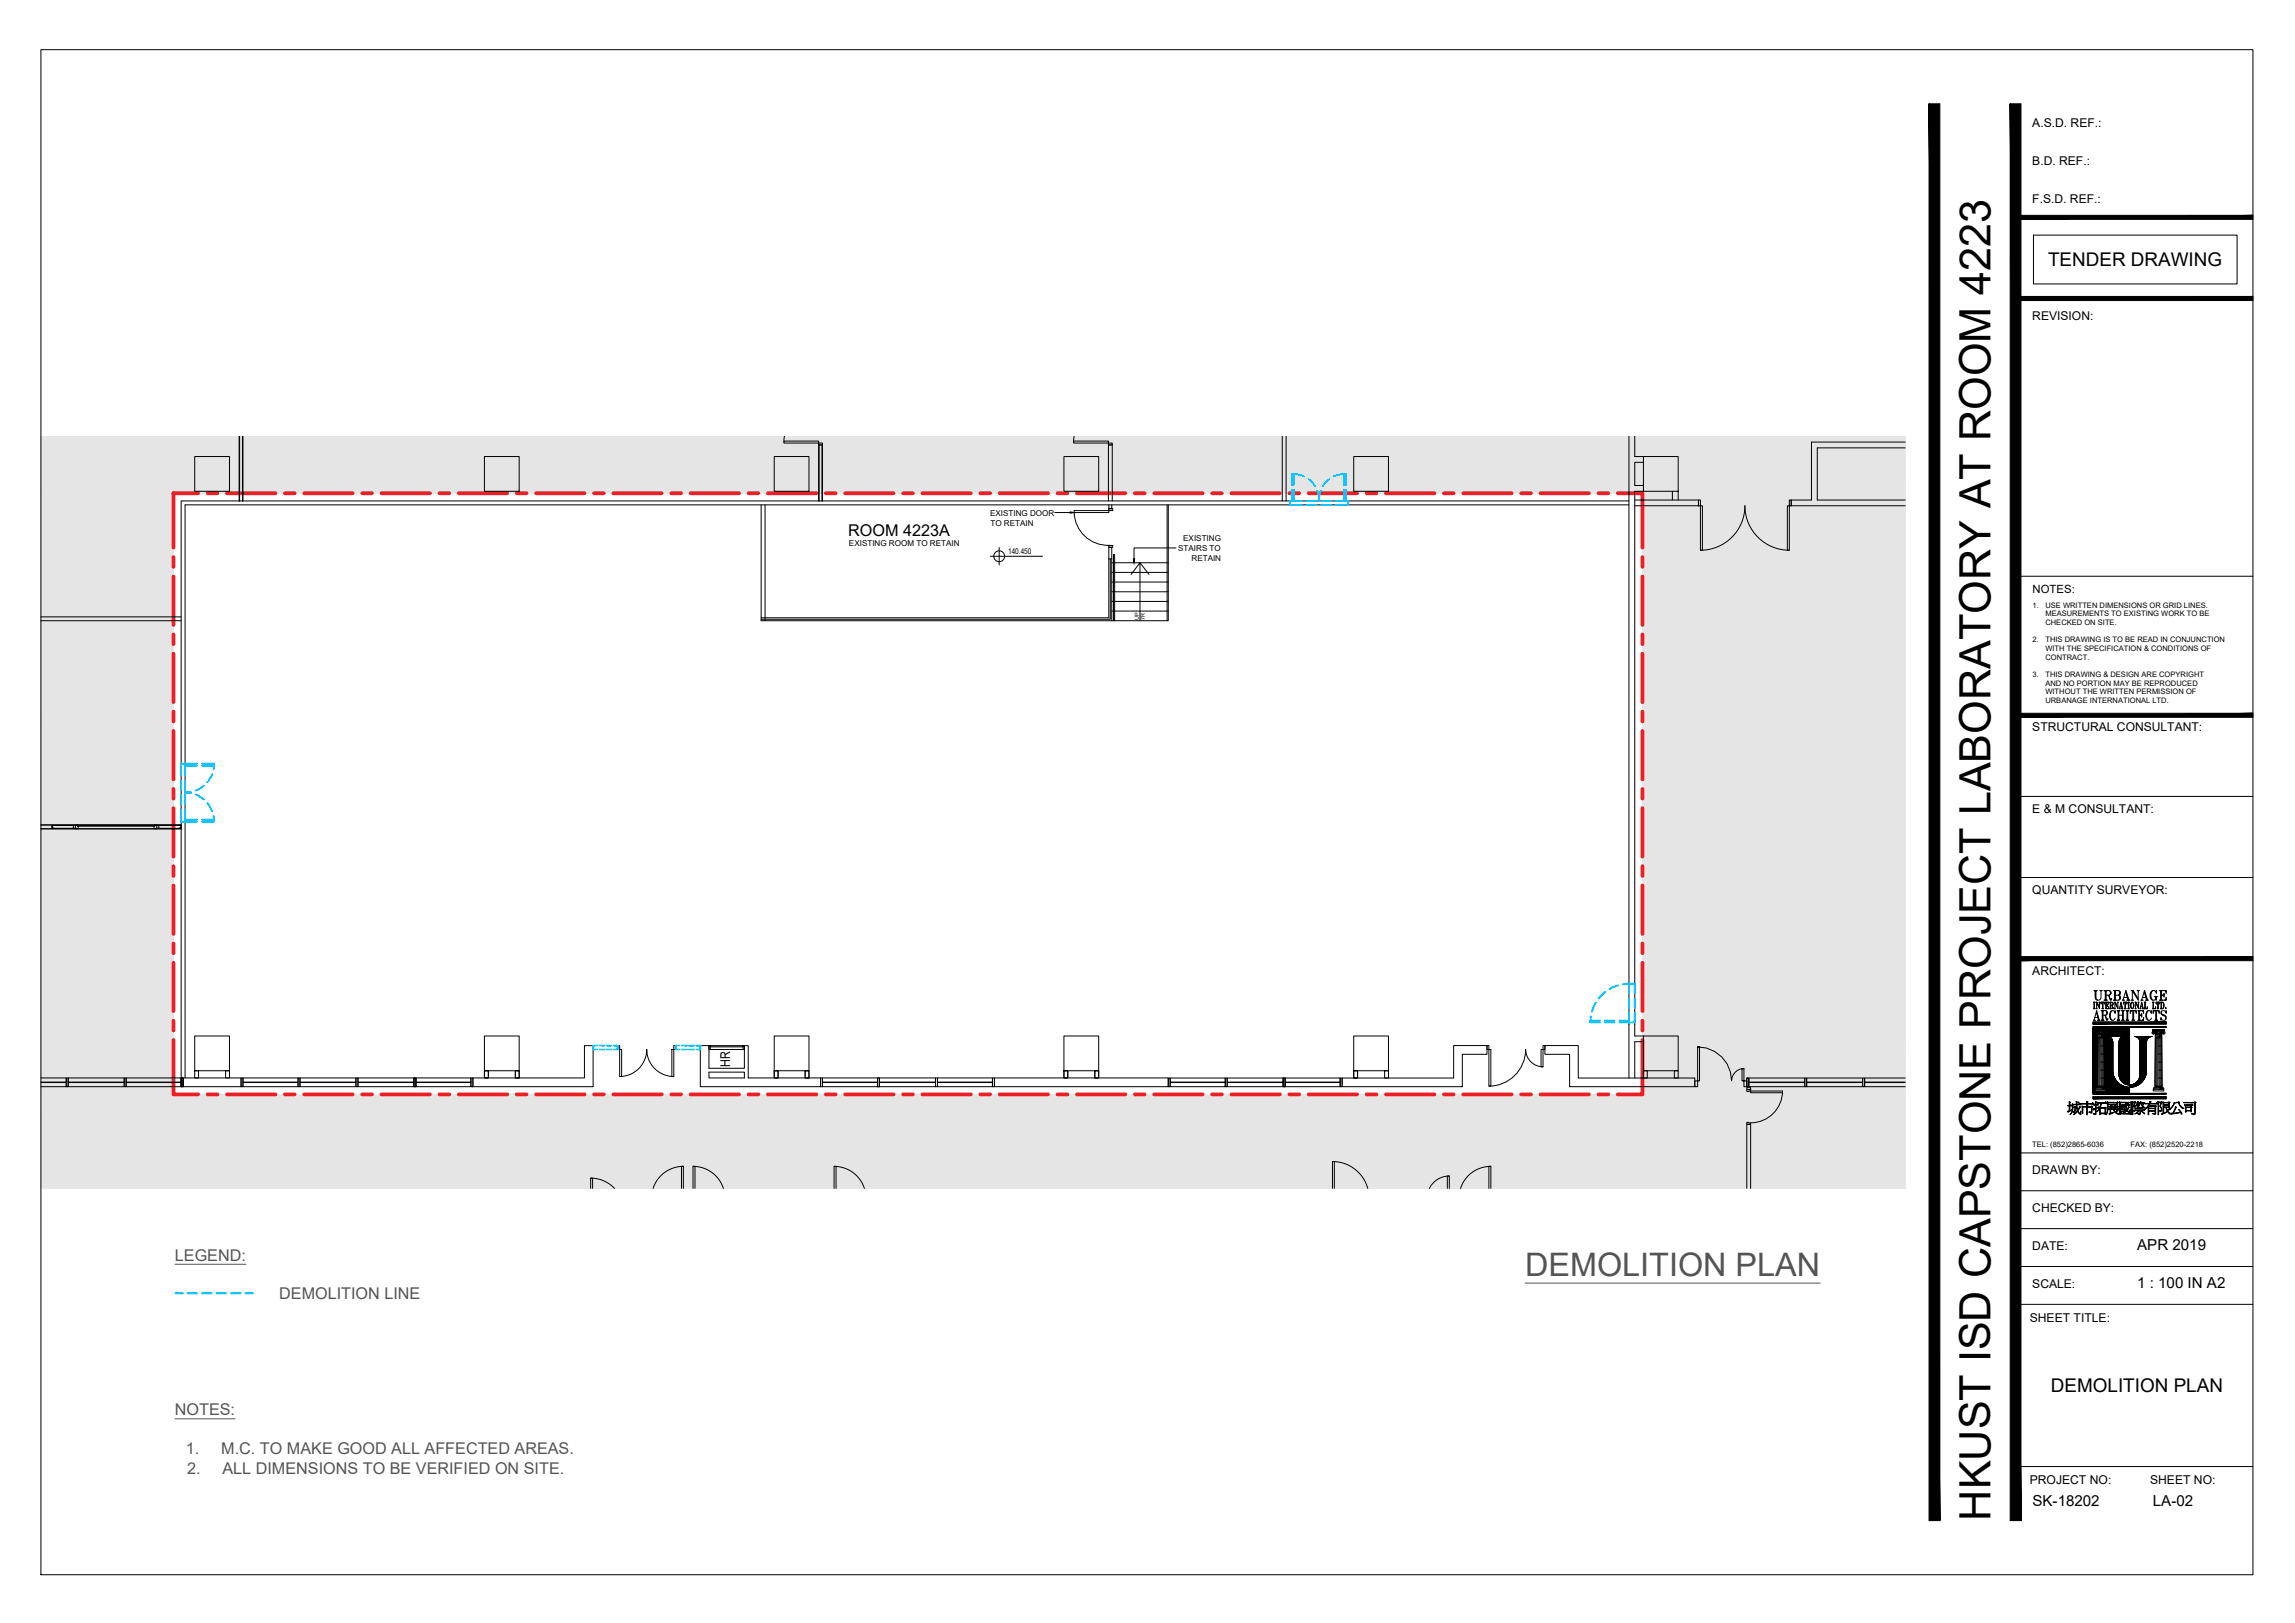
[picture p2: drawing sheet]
<svg xmlns="http://www.w3.org/2000/svg" width="594mm" height="420mm" viewBox="0 0 594 420" stroke-linecap="round" stroke-linejoin="round" font-family="sans-serif">
<defs><g id="words">
<text font-size="11.2" x="515.2" y="393.7" transform="rotate(-90 515.2 393.7)">HKUST ISD CAPSTONE PROJECT LABORATORY AT ROOM 4223</text>
<text font-size="8.4" fill="#545454" x="394.8" y="330.4">DEMOLITION PLAN</text>
<g font-size="5.7">
<text x="540.8" y="260">URBANAGE</text>
<text x="540.8" y="265.3">ARCHITECTS</text>
</g>
<g font-size="4.9">
<text x="530.1" y="68.8">TENDER DRAWING</text>
<text x="530.9" y="360.4">DEMOLITION PLAN</text>
</g>
<text font-size="4.2" x="219.5" y="138.8">ROOM 4223A</text>
<g font-size="4.2" fill="#545454">
<text x="45.3" y="326.4">LEGEND:</text>
<text x="72.3" y="336.2">DEMOLITION LINE</text>
<text x="45.3" y="366.4">NOTES:</text>
<text x="48.1" y="376.4">1.</text>
<text x="57.3" y="376.4">M.C. TO MAKE GOOD ALL AFFECTED AREAS.</text>
<text x="48.5" y="381.5">2.</text>
<text x="57.6" y="381.5">ALL DIMENSIONS TO BE VERIFIED ON SITE.</text>
</g>
<g font-size="3.9">
<text x="553.2" y="323.6">APR 2019</text>
<text x="553.2" y="333.4">1 : 100 IN A2</text>
<text x="526.1" y="389.8">SK-18202</text>
<text x="557.3" y="389.8">LA-02</text>
</g>
<text font-size="3.5" x="189" y="276.1" transform="rotate(-90 189 276.1)">HR</text>
<g font-size="3.1">
<text x="526.1" y="32.8">A.S.D. REF.:</text>
<text x="526.1" y="42.6">B.D. REF.:</text>
<text x="526.1" y="52.4">F.S.D. REF.:</text>
<text x="526.1" y="82.8">REVISION:</text>
<text x="526.1" y="189.3">STRUCTURAL CONSULTANT:</text>
<text x="526.1" y="210.3">E &amp; M CONSULTANT:</text>
<text x="526.1" y="231.4">QUANTITY SURVEYOR:</text>
<text x="526.1" y="252.4">ARCHITECT:</text>
<text x="526.1" y="304">DRAWN BY:</text>
<text x="526.1" y="313.8">CHECKED BY:</text>
<text x="526.1" y="323.6">DATE:</text>
<text x="526.1" y="333.4">SCALE:</text>
<text x="525.4" y="342.2">SHEET TITLE:</text>
<text x="525.4" y="384.2">PROJECT NO:</text>
<text x="556.6" y="384.2">SHEET NO:</text>
</g>
<text font-size="2.9" x="526.2" y="153.5">NOTES:</text>
<g font-size="2.1">
<text x="256.3" y="133.7">EXISTING DOOR</text>
<text x="256.4" y="136.2">TO RETAIN</text>
<text x="219.8" y="141.3">EXISTING ROOM TO RETAIN</text>
<text x="260.9" y="143.4">140.450</text>
<text x="305" y="142.7">STAIRS TO</text>
<text x="306.3" y="140.1">EXISTING</text>
<text x="308.4" y="145.2">RETAIN</text>
</g>
<g font-size="2">
<text x="526.2" y="157.3">1.</text>
<text x="529.5" y="157.3">USE WRITTEN DIMENSIONS OR GRID LINES.</text>
<text x="529.5" y="159.5">MEASUREMENTS TO EXISTING WORK TO BE</text>
<text x="529.5" y="161.8">CHECKED ON SITE.</text>
<text x="526.2" y="166.3">2.</text>
<text x="529.5" y="166.3">THIS DRAWING IS TO BE READ IN CONJUNCTION</text>
<text x="529.5" y="168.5">WITH THE SPECIFICATION &amp; CONDITIONS OF</text>
<text x="529.5" y="170.8">CONTRACT.</text>
<text x="526.2" y="175.3">3.</text>
<text x="529.5" y="179.8">WITHOUT THE WRITTEN PERMISSION OF</text>
<text x="529.5" y="177.5">AND NO PORTION MAY BE REPRODUCED</text>
<text x="529.5" y="175.3">THIS DRAWING &amp; DESIGN ARE COPYRIGHT</text>
<text x="529.5" y="182">URBANAGE INTERNATIONAL LTD.</text>
<text x="526" y="297">TEL: (852)2865-6036</text>
<text x="551.5" y="297">FAX: (852)2520-2218</text>
</g>
<g font-size="1.4">
<text x="294.8" y="160.5" transform="rotate(-90 294.8 160.5)">UP</text>
<text x="296.3" y="160.4" transform="rotate(-90 296.3 160.4)">7R</text>
</g>
</g></defs>
<!-- layer: $-NONE -->
<g fill="#e5e5e6" stroke="#e5e5e6" stroke-width=".26">
<path d="M436.6 112.9h56.6v13.4z"/>
<path d="M425.2 127.7h68v143.5z"/>
<path d="M10.6 186.2l34.3 97.1h-34.3z"/>
<path d="M10.6 288.6l74.5 19.1h-74.5z"/>
<path d="M10.6 127.7h482.6v-1.4zM10.6 127.7l426-14.8 56.6 13.4zM10.6 112.9v14.8l426-14.8z"/>
<path d="M425.2 283.3h68v-12.1zM425.2 127.7l68 143.5-68 12.1z"/>
<path d="M44.9 127.7l-34.3 58.5 34.3 97.1zM10.6 127.7h34.3l-34.3 58.5z"/>
<path d="M85.1 307.7h408.1v-24.4zM10.6 283.3h482.6l-408.1 24.4zM10.6 283.3v5.3l74.5 19.1z"/>
</g>
<g fill="none" stroke="#ed1f24" stroke-width=".99">
<path d="M51.3 127.7h-6.4v14M53.8 127.7h2.5M58.8 127.7h12.5M73.8 127.7h2.5M78.8 127.7h12.5M93.8 127.7h2.5M98.8 127.7h12.5M113.8 127.7h2.5M118.8 127.7h12.5M133.8 127.7h2.5M138.8 127.7h12.5M153.8 127.7h2.5"/>
<path d="M158.8 127.7h12.5M173.8 127.7h2.5M178.8 127.7h12.5M193.8 127.7h2.5M198.8 127.7h12.5M213.8 127.7h2.5M218.8 127.7h12.5M233.8 127.7h2.5M238.8 127.7h12.5M253.8 127.7h2.5M258.8 127.7h12.5M273.8 127.7h2.5"/>
<path d="M278.8 127.7h12.5M293.8 127.7h2.5M298.8 127.7h12.5M313.8 127.7h2.5M318.8 127.7h12.5M333.8 127.7h2.5M338.8 127.7h12.5M353.8 127.7h2.5M358.8 127.7h12.5M373.8 127.7h2.5M378.8 127.7h12.5M393.8 127.7h2.5"/>
<path d="M398.8 127.7h12.5M413.8 127.7h2.5M418.8 127.7h6.4v14M44.9 144.2v2.5M44.9 149.3v12.4M425.2 144.2v2.5M425.2 149.3v12.4M44.9 164.2v2.5M44.9 169.2v12.6M425.2 164.2v2.5M425.2 169.2v12.6M44.9 184.2v2.5"/>
<path d="M44.9 189.2v12.6M425.2 184.2v2.5M425.2 189.2v12.6M44.9 204.3v2.4M44.9 209.2v12.6M425.2 204.3v2.4M425.2 209.2v12.6M44.9 224.3v2.5M44.9 229.2v12.6M425.2 224.3v2.5M425.2 229.2v12.6M44.9 244.3v2.5"/>
<path d="M44.9 249.3v12.4M425.2 244.3v2.5M425.2 249.3v12.4M44.9 269.3v14h6.4M44.9 264.3v2.5M425.2 269.3v14h-6.4M425.2 264.3v2.5M53.8 283.3h2.5M58.8 283.3h12.5M73.8 283.3h2.5M78.8 283.3h12.5M93.8 283.3h2.5"/>
<path d="M98.8 283.3h12.5M113.8 283.3h2.5M118.8 283.3h12.5M133.8 283.3h2.5M138.8 283.3h12.5M153.8 283.3h2.5M158.8 283.3h12.5M173.8 283.3h2.5M178.8 283.3h12.5M193.8 283.3h2.5M198.8 283.3h12.5M213.8 283.3h2.5"/>
<path d="M218.8 283.3h12.5M233.8 283.3h2.5M238.8 283.3h12.5M253.8 283.3h2.5M258.8 283.3h12.5M273.8 283.3h2.5M278.8 283.3h12.5M293.8 283.3h2.5M298.8 283.3h12.5M313.8 283.3h2.5M318.8 283.3h12.5M333.8 283.3h2.5"/>
<path d="M338.8 283.3h12.5M353.8 283.3h2.5M358.8 283.3h12.5M373.8 283.3h2.5M378.8 283.3h12.5M393.8 283.3h2.5M398.8 283.3h12.5M413.8 283.3h2.5"/>
</g>
<!-- layer: s5142a$0$20 -->
<g fill="none" stroke="#000" stroke-width=".26">
<path d="M421.7 112.9v152.3M493.2 115.9h-22.8v13.5h22.8M493.2 114.4h-24.3v15h-5.2M421.7 129.7h-374.8v149.4M421.7 130.7h-373.8v148.4M423.2 127.2v138M423.2 130.9h16.5M423.2 129.4h16.5M432.9 127.2v2.2M434.4 127.2v2.2M463.2 129.4h.5v1.6h-.5zM463.7 130.9h29.5"/>
<path d="M10.6 159.7h36.3M10.6 160.7h36.3M47.4 279.1h15v2.2h-15zM122.4 279.1h28.9v-8.4h2.2v10.6h-31.1zM181.3 270.7h2.2v5.9h9.2v-5.9h1v8.4h18.7v2.2h-31.1zM183.5 277.6h9.2v1.5h-9.2zM257.4 279.1h45v2.2h-45zM275.4 277.2h1v1.9h-1zM283.4 277.2h1v1.9h-1zM347.4 279.1h28.9v-8.4h8.6v2.2h-6.4v8.4h-31.1zM350.4 277.2h1v1.9h-1zM358.4 277.2h1v1.9h-1z"/>
<path d="M399.9 270.7h8.6v8.4h30.2v2.2h-32.4v-8.4h-6.4z"/>
</g>
<!-- layer: s5142a$0$17 -->
<path d="M50.4 277.2h1v1.9h-1zM58.4 277.2h1v1.9h-1zM125.4 277.2h1v1.9h-1zM133.4 277.2h1v1.9h-1zM200.4 277.2h1v1.9h-1zM208.4 277.2h1v1.9h-1z" fill="none" stroke="#000" stroke-width=".26"/>
<!-- layer: s5142a$0$STYL -->
<path d="M423.2 112.9v5.3h2.2M425.4 119.7h-2.2v6h2.2M423.2 127.2h2.2M421.7 265.2v13.9M423.2 265.2v3h2.2M425.4 277.2h1v1.9h-1zM425.4 269.7h-2.2v9.4M433.4 277.2h1v1.9h-1zM452.2 281.6h1v.5h-1zM452.2 307.7v-16.6h1v16.6" fill="none" stroke="#000" stroke-width=".26"/>
<!-- layer: s5142a$0$23 -->
<g fill="none" stroke="#000" stroke-width=".26">
<path d="M10.6 279.1h6.6v1h-6.6M17.2 279.1h.4v2.2h-.4zM17.6 279.1h14.6v1h-14.6zM32.2 279.1h.4v2.2h-.4zM32.6 279.1h14.3v1h-14.3zM46.9 279.1v2.2v-2.2h.5v2.2h-.5h.5v-2.2zM62.4 279.1h.5v2.2h-.5zM62.9 279.1h14.3v1h-14.3zM77.2 279.1h.4v2.2h-.4zM77.6 279.1h14.5v1h-14.5zM92.1 279.1h.6v2.2h-.6zM92.7 279.1h14.5v1h-14.5z"/>
<path d="M107.2 279.1h.5v2.2h-.5zM107.7 279.1h14.2v1h-14.2zM121.9 279.1h.5v2.2h-.5zM212.4 279.1h.5v2.2h-.5zM212.9 279.1h14.3v1h-14.3zM227.2 279.1h.5v2.2h-.5zM227.7 279.1h14.5v1h-14.5zM242.2 279.1h.5v2.2h-.5zM242.7 279.1h14.2v1h-14.2zM256.9 279.1h.5v2.2h-.5zM302.4 279.1h.5v2.2h-.5zM302.9 279.1h14.3v1h-14.3z"/>
<path d="M317.2 279.1h.5v2.2h-.5zM317.7 279.1h14.5v1h-14.5zM332.2 279.1h.5v2.2h-.5zM332.7 279.1h14.2v1h-14.2zM346.9 279.1h.5v2.2h-.5zM452.2 279.1h.5v2.2h-.5zM452.7 279.1h14.5v1h-14.5zM467.2 279.1h.5v2.2h-.5zM467.7 279.1h14.5v1h-14.5zM482.2 279.1h.5v2.2h-.5zM493.2 279.1h-10.5v1h10.5M10.6 280.2h6.6v1.1h-6.6"/>
<path d="M17.6 280.2h14.6v1.1h-14.6zM32.6 280.2h14.3v1.1h-14.3zM62.9 280.2h14.3v1.1h-14.3zM77.6 280.2h14.5v1.1h-14.5zM92.7 280.2h14.5v1.1h-14.5zM107.7 280.2h14.2v1.1h-14.2zM212.9 280.2h14.3v1.1h-14.3zM227.7 280.2h14.5v1.1h-14.5zM242.7 280.2h14.2v1.1h-14.2zM302.9 280.2h14.3v1.1h-14.3zM317.7 280.2h14.5v1.1h-14.5zM332.7 280.2h14.2v1.1h-14.2z"/>
<path d="M452.7 280.2h14.5v1.1h-14.5zM467.7 280.2h14.5v1.1h-14.5zM493.2 280.2h-10.5v1.1h10.5"/>
</g>
<!-- layer: s5142a$0$56 -->
<path d="M183.5 270.7h.4v1h-.4zM183.9 270.7h8.4v.3h-8.4zM183.9 271.7h8.4M192.3 270.7h.4v1h-.4z" fill="none" stroke="#000" stroke-width=".26"/>
<!-- layer: s5142a$0$6 -->
<path d="M50.4 118.2h9v9h-9zM125.4 118.2h9v9h-9zM200.4 118.2h9v9h-9zM275.4 118.2h9v9h-9zM350.4 118.2h9v9h-9zM425.4 118.2h9v9h-9zM50.4 268.2h9v9h-9zM125.4 268.2h9v9h-9zM200.4 268.2h9v9h-9zM275.4 268.2h9v9h-9zM350.4 268.2h9v9h-9zM425.4 268.2h9v9h-9z" fill="none" stroke="#000" stroke-width=".26"/>
<!-- layer: s5142a$0$NEW-PART -->
<path d="M61.9 112.9v16.8M62.9 112.9v16.8M331.9 112.9v16.8M332.9 112.9v16.8M211.9 129.7v-14.5h1v14.5M286.9 129.7v-14.5h1v14.5M439.7 129.4v1.6M463.7 129.4v1.6" fill="none" stroke="#000" stroke-width=".26"/>
<!-- layer: s5142a$0$NEW-DOR -->
<path d="M202.9 114.2h9v.5h-9zM203.1 112.9l-.2 1.3M211.9 114.7h1v.5h-1zM277.9 114.2h9v.5h-9zM278.1 112.9l-.2 1.3M286.9 114.7h1v.5h-1zM278 132.2h9v.5h-9zM278.1 132.7a8.8 8.8 0 0 0 9 8.5M287 131.7h1v.5h-1zM287 141.2h1v.5h-1z" fill="none" stroke="#000" stroke-width=".26"/>
<!-- layer: s5142a$0$NEW-STYR -->
<g fill="none" stroke="#000" stroke-width=".26">
<path d="M62 112.9v16.9M62.8 112.9v16.9M212 115.2v14.6M212.8 115.2v14.6M287 130.7v1h.8v-1M302.1 130.7v30M302.4 130.7v30h-14.6M287 141.7h.8v3h-.8zM287.8 158.2h14.6M287.8 155.7h14.6M287.8 153.2h14.6M287.8 150.7h14.6"/>
<path d="M287.8 148.2h14.6M287.8 145.7h14.6M288.2 160.7v-17.1h.3v17.1"/>
</g>
<!-- layer: s5142a$0$DOOR -->
<g fill="none" stroke="#000" stroke-width=".26">
<path d="M439.7 129.4h.5v1.6h-.5zM440.2 131h.5v11.4h-.5zM462.7 131h.5v11.4h-.5zM440.2 142.4a11.5 11.5 0 0 0 11.5-11.5 11.5 11.5 0 0 0 11.5 11.5M159.9 270.7h.5v1h-.5M160.9 278.7v-7h-.5v7a7 7 0 0 0 7-7 7 7 0 0 0 7 7M173.9 271.7h.5v7h-.5zM174.9 270.7h-.5v1h.5M384.9 270.7h.5v1h-.5zM385.4 271.7h.5v9.5h-.5zM394.9 271.7a9.5 9.5 0 0 1-9.5 9.5M394.9 271.7a4.5 4.5 0 0 0 4.5 4.5"/>
<path d="M398.9 271.7h.5v4.5h-.5zM399.4 270.7h.5v1h-.5zM439.4 271h.5v8.8h-1.2v1.5h.7v-10.3a8.8 8.8 0 0 1 8.8 8.8 3.2 3.2 0 0 1 3.2-3.2v4.7h.8v-1.5h-1.3v-3.2h.5M452.2 290.6l1 .1v.4h-1zM461.4 282.9h-8.2v-.8h-1v.5l9.2-.2a8.2 8.2 0 0 1-8.2 8.3M152.9 307.7v-2.7h.5v2.7M152.9 305a8.6 8.6 0 0 1 6.2 2.7M176.4 307.7v-5.8h.5v5.8M176.9 301.9a8.3 8.3 0 0 0-7.8 5.8M179.4 307.7v-5.8h.5v5.8M179.4 301.9a8.3 8.3 0 0 1 7.8 5.8M215.9 307.7v-5.8h.5v5.8"/>
<path d="M215.9 301.9a8.3 8.3 0 0 1 7.9 5.8M344.9 307.7v-7a9.5 9.5 0 0 1 9.2 7M344.9 300.7h.5v7M374.7 307.7v-3.3h.5v3.3M375.2 304.4a5.8 5.8 0 0 0-5.2 3.3M385.4 307.7v-5.8h.5v5.8M385.9 301.9a8.3 8.3 0 0 0-7.8 5.8"/>
</g>
<!-- layer: s5142a$0$NEW-WALL -->
<path d="M10.6 213.6h36.3M10.6 214.6h36.3M13.5 213.7h.5h-.5v.7h.5h-.5zM13.5 213.7h6M13.5 214.4h6.1M14 213.7h.1M40.6 213.7h6.3M40.6 214.4h6.3M46.4 213.7h.5v.7h-.5h.5v-.7z" fill="none" stroke="#000" stroke-width=".26"/>
<!-- layer: s5142a$0$FRAME -->
<path d="M19.4 214.5h.2M19.4 213.7h.2M19.8 213.6l.3 .1zM20.1 213.7v.2zM40 213.7h-19.9v.2h19.9M40 213.7l.1 .2zM40.1 213.6l.3 .1zM40.1 213.6v.1M40.2 213.6v.1M40.3 213.6l.1 .1M40.5 214.5h.3M40.5 213.7h.3" fill="none" stroke="#000" stroke-width=".26"/>
<!-- layer: s5142a$0$ELEVATION -->
<path d="M18.7 213.7h.3v.7h-.3M19.4 213.7h.1M19.4 214.4v.1M19.5 213.6l.1 .1M19.5 213.7h.6v.2h.1v.7l-.7-.2zM19.6 214.5l-.1 .1M40.1 213.7h.5v.7l-.2 .2h-.5v-.7zM40.5 214.5l.1 .1M40.6 213.6l-.1 .1M40.8 213.7h.1M40.8 214.4v.1M41.4 213.7h-.3v.7h.3" fill="none" stroke="#000" stroke-width=".26"/>
<!-- layer: s5142a$0$NEW-WIN -->
<path d="M197 130.7v30h90.8v-16M198 130.7v30M287 144.7v15.2h-90M287.4 144.7v15.6h-90.4" fill="none" stroke="#000" stroke-width=".26"/>
<!-- layer: s5142a$0$TEXT -->
<path d="M292.8 148.7l2.3-3v15M295.1 145.7l2.3 3" fill="none" stroke="#000" stroke-width=".26"/>
<!-- layer: $-DEMOLITION -->
<g fill="none" stroke="#00bfff" stroke-width=".51">
<path d="M334.4 126.8v2.9h.5v-2.9M334.4 125.6v-2.9h.5v2.9M334.9 122.7l1.4 .2 1.3 .5M337 129.7h-3.1v1h3.1M338.3 129.7h2.5M338.3 130.7h2.5M338.7 124l1.7 1.8M341 126.9l.3 1.4 .1 1.4 .1-1.4 .4-1.4M342 129.7h2.5M342 130.7h2.5M344.1 124l-1.7 1.8M345.8 129.7h3.1v1h-3.1"/>
<path d="M347.9 122.7l-1.4 .2-1.3 .5M347.9 126.8v2.9h.5v-2.9M347.9 125.6v-2.9h.5v2.9M47.9 197.7h3.1M47.9 198.2h3.1M52.3 197.7h3.1v.5h-3.1M55.4 197.7l-.1 1.5M46.9 200.8v-3.1h1v3.1M46.9 209.6v3.1h1M46.9 202.1v2.5M46.9 205.8v2.5M47.9 202.1v2.5"/>
<path d="M47.9 205.8v2.5M47.9 209.6v3.1M47.9 212.7h3.1M47.9 212.2h3.1M49.4 205l-1.5 .2 1.5 .1M50.6 205.7l2.2 1.3M52.3 212.2h3.1v.5h-3.1M52.8 203.4l-2.2 1.3M53.6 207.8l1.3 2.2M54.9 200.4l-1.3 2.1M55.3 211.2l.1 1.5M413.1 259.6l-1 2.3"/>
<path d="M415.5 256.8l-1.7 1.7M418.9 255.1l-2.3 1M421.7 257.2v-2.5h1.5v2.5M421.7 258.4v2.5M421.7 254.7l-1.6 .1M423.2 258.4v2.5M154.5 270.7h-1v1h1M155.2 270.7h1.2M155.2 271.7h1.2M157 270.7h1.3M157 271.7h1.3M158.9 270.7h1v1h-1"/>
<path d="M175.9 270.7h-1v1h1M176.5 271.7h1.3M176.5 270.7h1.3M178.4 270.7h1.3M178.4 271.7h1.3M180.3 270.7h1v1h-1M411.8 263.1l-.1 1.6M414.2 264.2h-2.5v.5h2.5M415.4 264.7h2.5M415.4 264.2h2.5M419.2 264.7h2.5M419.2 264.2h2.5"/>
<path d="M421.7 262.2v2.5h1.5v-2.5M45.4 334.8h1.9M48.6 334.8h2.5M52.3 334.8h2.5M56.1 334.8h2.5M59.8 334.8h2.5M63.5 334.8h1.9"/>
</g>
<g fill="none" stroke="#000" stroke-width=".26">
<path d="M273 132.7h4M256.4 144h13.5M258.6 141.7v4.6M304.4 141.9h-10.9v2.8"/>
<circle cx="258.7" cy="144" r="1.41"/>
</g>
<path d="M277 132.5l1 .2-1 .2zM293.4 144.7h.3l-.2 1z" fill="#000" stroke="#000" stroke-width=".26"/>
<!-- layer: 0 -->
<g fill="none" stroke="#000" stroke-width=".26">
<path d="M526.4 60.9h52.7v12.6h-52.7zM523.1 149.2h60.1M523.1 206.2h60.1M523.1 227.2h60.1M541.8 264.6h18.9v.5h-18.9zM541.8 265.8h18.9v.2h-18.9zM541.8 274.9h1M541.8 274.8h1M541.8 274.7h1M541.8 274.6h1M541.8 274.5h1M541.8 274.4h1"/>
<path d="M541.8 274.3h1M541.8 274.2h1M541.8 274.1h1M541.8 274h1M541.8 273.9h1M541.8 273.8h1M541.8 273.7h1M541.8 273.6h1M541.8 273.5h1M541.8 273.4h1M541.8 273.3h1M541.8 273.2h1"/>
<path d="M541.8 273.1h1M541.8 273h1M541.8 272.9h1M541.8 272.8h1M541.8 272.7h1M541.8 272.6h1M541.8 272.5h1M541.8 272.4h1M541.8 272.3h1M541.8 272.2h1M541.8 272.1h1M541.8 272h1"/>
<path d="M541.8 271.9h1M541.8 271.8h1M541.8 271.7h1M541.8 271.6h1M541.8 271.5h1M541.8 271.4h1M541.8 271.3h1M541.8 271.2h1M541.8 271.1h1M541.8 271h1M541.8 270.9h1M541.8 270.8h1"/>
<path d="M541.8 270.7h1M541.8 270.6h1M541.8 270.5h1M541.8 270.4h1M541.8 270.3h1M541.8 270.2h1M541.8 270.1h1M541.8 270h1M541.8 269.9h1M541.8 269.8h1M541.8 269.7h1M541.8 269.6h1"/>
<path d="M541.8 269.5h1M541.8 269.4h1M541.8 269.3h1M541.8 269.2h1M541.8 269.1h1M541.8 269h1M541.8 268.9h1M541.8 268.8h1M541.8 268.7h1M541.8 268.6h1M541.8 268.5h1M541.8 268.4h1"/>
<path d="M541.8 268.3h1M541.8 275h1M541.8 275.1h1M541.8 275.2h1M541.8 275.3h1M541.8 275.5h1M541.8 275.6h1M541.8 275.7h1M541.8 275.8h1M541.8 275.9h1M541.8 276h1M541.8 276.1h1"/>
<path d="M541.8 276.2h1M541.8 276.3h1M541.8 276.4h1M541.8 276.5h1M541.8 276.6h1M541.8 276.7h1M541.8 276.8h1M541.8 276.9h1M541.8 277h1M541.8 277.1h1M541.8 277.2h1M541.8 277.3h1"/>
<path d="M541.8 277.4h1M541.8 277.5h1M541.8 277.6h1M541.8 277.7h1M541.8 277.8h1M541.8 277.9h1M541.8 278h1M541.8 278.1h.9M541.8 278.2h.9M541.8 278.3h.9M541.8 278.4h.9M541.8 278.5h.9"/>
<path d="M541.8 278.6h.9M541.8 278.7h.9M541.8 278.8h.9M541.8 278.9h.9M541.8 279h.9M541.8 279.1h.9M541.8 279.2h.9M541.8 279.3h.9M541.8 279.4h.9M541.8 279.5h.9M541.8 279.6h.9M541.8 279.7h.9"/>
<path d="M541.8 279.8h.9M541.8 279.9h.9M541.8 268.2h1M541.8 268.1h1M541.8 268h1M541.8 267.9h1M541.8 267.8h1M541.8 267.7l.5 .1M541.8 267.6l.3 .1M541.8 267.6h.3M541.8 267.5h.2M541.8 267.4h.2"/>
<path d="M541.8 267.3h.2M541.8 266.3h9.5M541.8 266.2h9.5M542.2 266.9a.46 .46 0 0 0-.1 .8 .46 .46 0 0 0 .7-.2M542.4 267a.35 .35 0 0 0-.3 .4 .35 .35 0 0 0 .4 .3 .35 .35 0 0 0 .3-.4l-.2-.1 .3 .4M542.4 267.2l-.1 .2 .2 .2M542.6 267.8h.2M542.7 267.7h.1M542.7 267.2l.8 .2M542.8 278.1h-1M542.8 267.6h.1M542.8 275.4h-1"/>
<path d="M542.8 272.7l-1 .1M542.8 267.5l-.1 13.9-.2 .2M542.9 268.4h1.7M542.9 268.2h1.7M542.9 267.9h1.7M542.9 267.6h1.7M542.9 268.4l-.1 13.1M542.9 267.6v.8M542.9 267.5v.3l1.7-.1v-.2M543 268.7h.2M543 267.2l.1 .4M543.2 268.7h.2v12.4h-.3"/>
<path d="M543.2 268.7l-.1 12.4h-.2M543.2 267.3l.2 .3M543.4 268.7h.3M543.5 266.8v.8M543.7 266.8v.8M543.7 268.7l-.1 12.4M543.7 268.7h.2M543.8 272.9h.8M543.8 270.8h.8M543.8 274.9h.8M543.8 277h.9M543.8 279.1h.9"/>
<path d="M543.9 266.8v.8M543.9 268.7v12.4M543.9 267.8v.6M544 266.8v.8M544 267.8v.6M544.1 267.4l1-.2 .2 .2-.3 .2M544.1 267.2l.3-.1a.7 .7 0 0 1 1.1 .1v.2a.34 .34 0 0 1-.4 .3 .34 .34 0 0 1-.3-.4l.1-.1-.3 .4M544.1 267.8v.6M544.1 268.7h-.2M544.1 268.7l.1 12.4M544.2 267.8v.6M544.3 267.3l-.1 .3"/>
<path d="M544.3 267.8v.6M544.4 268.7v12.4M544.4 267.8v.6M544.4 268.7h-.3M544.5 267.8v.6M544.5 267.2l-.1 .4M544.6 268.7h-.2M544.6 267.6v.8M544.6 268.4l.1 13.6M544.7 267.6h.1M544.7 267.5l.1 13.9 .2 .2M544.7 270.7h2.2"/>
<path d="M544.7 270.6h2.2M544.7 270.5h2.2M544.7 270.4h2.2M544.7 270.3h2.2M544.7 270.2h2.2M544.7 270.1h2.2M544.7 270h2.2M544.7 269.9h2.2M544.7 269.8h2.2M544.7 269.7h2.2M544.7 269.6h2.2M544.7 269.5h2.2"/>
<path d="M544.7 269.4h2.1M544.7 269.3h2.1M544.7 269.2h2.1M544.7 269.1l2.1 .1M544.7 269.1h2M544.7 269h2M544.7 268.9l2 .1M544.7 268.9h1.9M544.7 268.8l1.9 .1M544.7 268.7l1.8 .1M544.7 268.7h1.7M544.7 268.6l1.7 .1"/>
<path d="M544.7 268.5l1.6 .1M544.7 268.5h1.4M544.7 268.4h1.3M544.7 268.3l1.2 .1M544.7 268.2h6.6M544.7 268.1h6.6M544.7 268h6.6M544.7 267.9h6.6M544.7 267.8h6.6M544.7 267.7l.2 .1M544.7 267.6l.1 .1M544.7 273.3h2.2"/>
<path d="M544.7 273.2h2.2M544.7 273.1h2.2M544.7 273h2.2M544.7 272.9h2.2M544.7 272.8h2.2M544.7 272.7h2.2M544.7 272.6h2.2M544.7 272.5h2.2M544.7 272.4h2.2M544.7 272.3h2.2M544.7 272.2h2.2M544.7 272.1h2.2"/>
<path d="M544.7 272h2.2M544.7 271.9h2.2M544.7 271.8h2.2M544.7 271.7h2.2M544.7 271.6h2.2M544.7 271.5h2.2M544.7 271.4h2.2M544.7 271.3h2.2M544.7 271.2h2.2M544.7 271.1h2.2M544.7 271h2.2M544.7 270.9h2.2"/>
<path d="M544.7 270.8h2.2M544.8 274.9h2.1M544.8 274.8h2.1M544.8 274.7h2.1M544.8 274.6h2.1M544.8 274.5h2.1M544.8 274.4h2.1M544.8 274.3h2.1M544.8 274.2h2.1M544.8 274.1h2.1M544.8 274h2.1M544.8 273.9h2.1"/>
<path d="M544.8 273.8h2.1M544.8 273.7h2.1M544.8 273.6h2.1M544.8 273.5h2.1M544.8 273.4h2.1M544.8 275h2.1M544.8 275.1h2.1M544.8 275.2h2.1M544.8 275.3h2.1M544.8 275.4h2.1M544.8 275.5h2.1M544.8 275.6h2.1"/>
<path d="M544.8 275.7h2.1M544.8 275.8h2.1M544.8 275.9h2.1M544.8 276h2.1M544.8 276.1h2.1M544.8 276.2h2.1M544.8 276.3h2.1M544.8 276.4h2.1M544.8 276.5h2.1M544.8 276.6h2.1M544.8 276.7h2.1M544.8 276.8h2.1"/>
<path d="M544.8 276.9h2.1M544.8 277h2.1M544.8 277.1h2.1M544.8 277.2h2.1M544.8 277.3h2.1M544.8 277.4h2.1M544.8 277.5h2.1M544.8 277.6h2.1M544.8 277.7h2.1M544.8 277.8h2.2M544.8 277.9h2.2M544.8 278h2.2"/>
<path d="M544.8 278.1h2.2M544.8 278.2h2.2M544.8 278.3h2.3M544.8 278.4h2.3M544.8 278.5h2.3M544.8 278.6h2.3M544.8 278.6l2.4 .1M544.8 278.7h2.4M544.8 278.8h2.4M544.8 278.8l2.5 .1M544.8 278.9h2.5M544.8 279h2.5"/>
<path d="M544.8 279l2.6 .1M544.8 279.1h2.6M544.8 279.2h2.6M544.8 279.2l2.7 .1M544.8 279.3h2.7M544.8 279.4h2.7M544.8 279.4l2.8 .1M544.8 279.5h2.8M544.8 279.5l2.9 .1M544.8 279.6h2.9M544.8 279.7h2.9M544.8 279.7l3 .1"/>
<path d="M544.8 279.8h3M544.8 279.9h3.1M544.8 279.9l3.2 .1M545.3 267.8h6M545.3 266.9a.46 .46 0 0 1 .1 .8 .46 .46 0 0 1-.7-.2M545.4 267.7h5.9M545.4 268.3a1.45 1.45 0 0 1 1.5 1.5M545.5 267.6h5.8M545.5 267.5h5.8M545.6 267.4h5.7M545.6 267.3h5.7M546.9 269.8v7.3"/>
<path d="M546.9 277.1a4.4 4.4 0 0 0 4.4 4.4M548.5 274.9h2.8M548.5 274.8h2.8M548.5 274.7h2.8M548.5 274.6h2.8M548.5 274.5h2.8M548.5 274.4h2.8M548.5 274.3h2.8M548.5 274.2h2.8M548.5 274.1h2.8M548.5 274h2.8M548.5 273.9h2.8"/>
<path d="M548.5 273.8h2.8M548.5 273.7h2.8M548.5 273.6h2.8M548.5 273.5h2.8M548.5 273.4h2.8M548.5 273.3h2.8M548.5 273.2h2.8M548.5 273.1h2.8M548.5 273h2.8M548.5 272.9h2.8M548.5 272.8h2.8M548.5 272.7h2.8"/>
<path d="M548.5 272.6h2.8M548.5 272.5h2.8M548.5 272.4h2.8M548.5 272.3h2.8M548.5 272.2h2.8M548.5 272.1h2.8M548.5 272h2.8M548.5 271.9h2.8M548.5 271.8h2.8M548.5 271.7h2.8M548.5 271.6h2.8M548.5 271.5h2.8"/>
<path d="M548.5 271.4h2.8M548.5 271.3h2.8M548.5 271.2h2.8M548.5 271.1h2.8M548.5 271h2.8M548.5 270.9h2.8M548.5 270.8h2.8M548.5 270.7h2.8M548.5 270.6h2.8M548.5 270.5h2.8M548.5 270.4h2.8M548.5 270.3h2.8"/>
<path d="M548.5 270.2h2.8M548.5 270.1h2.8M548.5 270h2.8M548.5 269.9h2.8M548.5 269.8h2.8M548.5 269.7h2.8M548.5 275h2.8M548.5 275.1h2.8M548.5 275.2h2.8M548.5 275.3h2.8M548.5 275.4h2.8M548.5 275.5h2.8"/>
<path d="M548.5 275.6h2.8M548.5 275.7h2.8M548.5 275.8h2.8M548.5 275.9h2.8M548.5 276h2.8M548.5 276.1h2.8M548.5 276.2h2.8M548.5 276.3h2.8M548.5 276.4h2.8M548.5 276.5h2.8M548.5 276.6h2.8M548.5 276.7h2.8"/>
<path d="M548.5 276.8h2.8M548.5 276.9h2.8M548.5 277h2.8M548.5 277.1h2.8M548.5 277.2h2.8M548.5 277.3h2.8M548.5 277.4h2.8M548.5 277.5h2.8M548.5 277.6h2.8M548.5 277.7h2.8M548.5 277.8h2.8M548.5 277.9h2.8"/>
<path d="M548.5 278h2.8M548.5 278.1h2.8M548.5 278.2h2.8M548.6 269.6h2.7M548.6 278.2h2.7M548.6 278.3h2.7M548.6 278.4h2.7M548.6 278.2a2.7 2.7 0 0 0 2.7 2.7M548.6 269.4h2.7M548.6 278.5h2.7M548.6 278.6h2.7M548.6 278.7h2.7"/>
<path d="M548.6 269.3h2.7M548.6 278.8h2.7M548.6 269.2h2.7M548.6 278.9h2.7M548.7 279h2.6M548.7 269.1h2.6M548.7 279.1h2.6M548.7 279.2h2.6M548.8 269h2.5M548.8 279.2h2.5M548.8 279.3h2.5M548.8 268.9h2.5"/>
<path d="M548.8 279.4h2.5M548.9 279.4h2.4M548.9 268.9h2.4M548.9 279.5h2.4M548.9 268.8h2.4M549 279.6h2.3M549 268.7h2.3M549 279.7h2.3M549.1 268.7h2.2M549.1 279.8h2.2M549.2 279.9h2.1M549.2 268.6h2.1"/>
<path d="M549.3 268.5h2M549.4 268.4h1.9M549.6 268.4h1.7M550 268.3a1.45 1.45 0 0 0-1.4 1.5M551.3 266.4h-9.5h9.5h-5.9M551.3 266.4h-9.5h9.5M551.3 266.3h-9.5h9.5M551.3 266.2h-9.5h9.5M551.3 269.8h-2.8v8.4l2.8-.1M551.3 268.3h-6.6M552.8 268.4h4M553 268.4h3.6"/>
<path d="M553.1 268.5h3.4M553.3 268.5h3M553.3 268.6h2.9M553.5 268.7h2.6M553.6 268.8h2.4M553.6 268.9h2.3M553.7 268.9h2.2M553.7 269h2.1M553.8 269.1h2M553.8 279.1h1.3M553.8 269.2h2M553.9 269.3h1.8"/>
<path d="M553.9 269.4h1.8M553.9 269.6h1.7M553.9 269.5h1.8M553.9 278.4h1.5M554 274.9h1.6M554 274.8h1.6M554 274.7h1.6M554 274.6h1.6M554 274.5h1.6M554 274.4h1.6M554 274.3h1.6M554 274.2h1.6"/>
<path d="M554 274.1h1.6M554 274h1.6M554 273.9h1.6M554 273.8h1.6M554 273.7h1.6M554 273.6h1.6M554 273.5h1.6M554 273.4h1.6M554 273.3h1.6M554 273.2h1.6M554 273.1h1.6M554 273h1.6"/>
<path d="M554 272.9h1.6M554 272.8h1.6M554 272.7h1.6M554 272.6h1.6M554 272.5h1.6M554 272.4h1.6M554 272.3h1.6M554 272.2h1.6M554 272.1h1.6M554 272h1.6M554 271.9h1.6M554 271.8h1.6"/>
<path d="M554 271.7h1.6M554 271.6h1.6M554 271.5h1.6M554 271.4h1.6M554 271.3h1.6M554 271.2h1.6M554 271.1h1.6M554 271h1.6M554 270.9h1.6M554 270.8h1.6M554 270.7h1.6M554 270.6h1.6"/>
<path d="M554 270.5h1.6M554 270.4h1.6M554 270.3h1.6M554 270.2h1.6M554 270.1h1.6M554 270h1.6M554 269.9h1.6M554 269.8h1.6M554 269.7h1.6M554 269.6h1.6M554 275h1.6M554 275.1h1.6"/>
<path d="M554 275.2h1.6M554 275.3h1.6M554 275.4h1.6M554 275.5h1.6M554 275.6h1.6M554 275.7h1.6M554 275.8h1.6M554 275.9h1.6M554 276h1.6M554 276.1h1.6M554 276.2h1.6M554 276.3h1.6"/>
<path d="M554 276.4h1.6M554 276.5h1.6M554 276.6h1.6M554 276.7h1.6M554 276.8h1.6M554 276.9h1.6M554 277h1.6M554 277.1h1.6M554 277.2h1.6M554 277.3h1.6M554 277.4h1.6M554 277.5h1.6"/>
<path d="M554 277.7h1.6M554 277.8h1.6M554 277.9h1.5M554 278h1.5M554 278.1h1.5M554 278.2h1.5M554 269.8v8.4M554 278.2a2.7 2.7 0 0 1-2.7 2.7M554.6 279.9l-1.3 .1M554.7 279.9h-1.4M554.7 279.8h-1.3M554.8 279.7l-1.4 .1"/>
<path d="M554.8 279.7h-1.3M554.8 279.6h-1.3M554.9 279.5l-1.3 .1M554.9 279.5h-1.3M555 279.4l-1.4 .1M555 279.4h-1.3M555.1 279.3h-1.4M555.1 279.2l-1.4 .1M555.1 279.2h-1.4M555.2 279.1h-1.4M555.2 279h-1.4M555.3 278.9h-1.4"/>
<path d="M555.3 278.8l-1.4 .1M555.3 278.8h-1.4M555.3 278.7h-1.4M555.4 278.6l-1.5 .1M555.4 278.6h-1.5M555.4 278.5h-1.5M555.4 278.4h-1.5M555.5 278.3l-1.5 .1M555.5 278.2l-1.5 .1M555.5 278.1h-1.5M555.6 277.9h-1.6M555.6 277.7l-1.6 .1"/>
<path d="M555.6 277.6h-1.6M555.6 269.8v7.3M555.6 277.1a4.4 4.4 0 0 1-4.3 4.4M555.7 269.4l-1.8 .1M555.8 269.1l-2 .1M557.1 268.3h-4.6a1.45 1.45 0 0 1 1.5 1.5M557.1 268.3a1.45 1.45 0 0 0-1.4 1.5M557.3 267a.35 .35 0 0 0-.2 .4 .35 .35 0 0 0 .3 .3 .35 .35 0 0 0 .3-.4l-.1-.1 .3 .4M557.4 267.2l-.2 .2 .3 .2M557.7 267.2l.8 .2M557.9 268.4h1.7M557.9 268.2h1.7"/>
<path d="M557.9 267.9h1.7M557.9 267.6h1.7M557.9 268.4l-.1 13.1M557.9 267.6v.8M557.9 267.5v.2l1.7 .1v-.3M557.9 268.7h.3M558 267.2l.1 .4M558.2 268.7h.4v12.4h-.3M558.2 268.7l-.1 12.4M558.2 267.3l.1 .3M558.4 268.7l-.1 12.4M558.5 266.8v.8"/>
<path d="M558.6 266.8v.8M558.7 268.7h.1M558.7 272.9h.9M558.7 270.8h.9M558.7 274.9h.9M558.7 277h1M558.7 279.1h1M558.8 266.8v.8M558.8 268.7l.1 12.4M558.9 267.8v.6M559 266.8v.8M559 267.8v.6"/>
<path d="M559 267.4l1.1-.2 .2 .2-.3 .2M559.1 267.2l.3-.1a.7 .7 0 0 1 1 .1v.2a.34 .34 0 0 1-.3 .3 .34 .34 0 0 1-.3-.3l.1-.2-.3 .4M559.1 267.8v.6M559.1 268.7h-.2M559.1 268.7l.1 12.4M559.2 267.8v.6M559.3 267.3l-.1 .3M559.3 267.8v.6M559.3 268.7h-.2M559.3 268.7l.1 12.4h-.2M559.3 268.7h.3l.1 12.4h-.3M559.4 267.8v.6"/>
<path d="M559.5 267.8v.6M559.5 267.2l-.1 .4M559.6 268.4l.1 13.6M559.6 267.6v.8M523.1 298.5h60.1M535.2 286.2l1.1 .1h-1.1zM535.6 285.2l.4 .2-.2 .1v.7h-.3zM535.6 286.3h.2v1.2h.2l-.6 .5-.2-.3 .4-.2zM535.8 287.5l.5-.3-.3 .3zM535.8 286.2l.3-.2 .2 .2zM536.4 285.8l.2 .1 2.1 .1h-2.1v.7h.8h-.8a1.82 1.82 0 0 1-.8 1.8 2.99 2.99 0 0 0 .6-2.7zM536.6 287.8h.2z"/>
<path d="M536.6 286.7l.6-.2 .2 .2zM536.6 285.9h.9l-.1-.7 .3 .1-.1 .6zM536.7 288.5l1.1-.8-.7 .7zM537.1 286.7h.2l-.1 1.1-.4 .2-.2-.2a.68 .68 0 0 0 .5-1zM537.5 286h.2v.7a1.98 1.98 0 0 0 1 1.8 2.02 2.02 0 0 1-1.2-2.2zM537.6 285.9h.6l.2-.2 .3 .3zM537.9 285.3l.4 .2-.1 .2zM538.3 286.4l.3 .2-.6 .9-.2-.1zM538.5 285.7h3.5l-3.4 .1zM538.6 287.7v.6l-.2-.1zM538.9 285.7h1.2v-.5l.4 .1-.2 .1v.3zM539 286.3l.2 .2h2.5l-2.5 .1-.1 1.7-.1-.1z"/>
<path d="M539.2 286.5h.9v-.6l.4 .2h-.2v.4zM540.1 286.6h1.3h-1.1l-.1 2zM540.1 286.6l1.6-.1-.1 .2-.1 1.4-.3 .1-.4-.2 .6-.1v-1.3zM540.3 286.5h1.1l.1-.2 .2 .2zM540.3 285.7h1.3l.1-.2 .3 .2zM540.8 287.9h.5zM541.8 283.9h18.9v.6h-18.9zM541.8 283.1h18.9v.2h-18.9zM541.8 280h.9M541.8 280.1h.9M541.8 280.2h.9M541.8 280.3h.9"/>
<path d="M541.8 280.4h.9M541.8 280.5h.9M541.8 280.6h.9M541.8 280.7h.9M541.8 280.8h.9M541.8 280.9h.9M541.8 281h.9M541.8 281.1h.9M541.8 281.2h.9M541.8 281.3h.9M541.8 281.4h.8M541.8 281.5h.8"/>
<path d="M541.8 281.6h.7M541.8 281.7h.5M541.8 281.8h.5M541.8 281.9h.5M541.8 282h.5M541.8 282.1h.5M541.8 282.2h.5M541.8 282.3h.5M541.8 282.4h.5M541.8 282.5h.5M541.8 282.6h9.5M541.8 282.7h9.5"/>
<path d="M541.8 282.8h9.5M541.8 287.1h.6l-.4 .3zM541.8 285.9l1.4 .1-1.3 .1zM541.9 288.2l.4 .1zM542.3 281.9v.6h2.9v-.6M542.4 281.7h-.6M542.4 282h2.7v.4h-2.7zM542.4 285.2l.4 .1-.2 .1v.6h-.4h.2zM542.4 286.1h.2v.8h.2l-.2 .1v1.4l-.3 .2-.4-.3h.5v-1.2h-.6l.6-.2zM542.5 281.6l-.7 .1M542.5 281.6l-.2 .3M542.6 282l-.2-.2 .2-.1h2.5l-.1 .3"/>
<path d="M542.6 286.9l.6-.3-.4 .3zM542.6 286l.3-.2 .3 .2zM542.6 281.7l2.3-.1v.4M542.7 281.4h-.9M542.7 281.6l2.1-.1v.5M543 285.4l2.4 .1-2.4 .1zM543.3 285.5h1.6l.2-.2 .3 .2zM543.4 286.9h.1l-.7 .9zM543.4 281.1h.2M543.4 286.8h1.4l.2-.2 .2 .2-1.5 .1v1.3h1.3v.3l-.1-.2h-1.4zM543.5 288.3h1.4h-1.2l-.1 .3zM543.5 286.6l.2 .2h-.3z"/>
<path d="M543.6 281.1l.2 .2 .1-.2M543.8 285.6h.2l-.1 .4-.2 .7h-.2zM544.1 281.9v.1M544.2 281.9v.1M544.2 281.1h-.3M544.3 281.8v.2M544.4 281.7v.3M544.4 281.1h-.2M544.5 281.7v.3M544.6 281.5l-.1 .2M544.7 281.5l-.1 .5M544.7 281.1h-.2"/>
<path d="M544.8 281.6v.1M544.8 280h3.2M544.8 280.1h3.3M544.8 280.1l3.3 .1M544.8 280.2h3.4M544.8 280.3h3.5M544.8 280.3l3.6 .1M544.8 280.4h3.6M544.8 280.5h3.7M544.8 280.5l3.8 .1M544.8 280.6h3.8M544.8 280.6l3.9 .1"/>
<path d="M544.8 280.7h4M544.8 280.8h4.1M544.8 280.8l4.2 .1M544.8 280.9h4.4M544.8 281h4.5M544.8 281l4.6 .1M544.8 281.1h4.8M544.8 281.2h4.9M544.8 281.2l5.1 .1M544.8 281.3h5.4M544.8 281.4h5.6M544.9 286.9l.3-.1-.2 .1v1.3h-1.3h1.2z"/>
<path d="M544.9 281.4l5.9 .1M544.9 281.5h6.4M545 281.6h6.3M545 281.7v.3M545 281.6l.2 .3M545.1 281.6h6.2M545.2 281.7h6.1M545.2 282.5h6.1h-9.5h9.5M545.2 281.8h6.1M545.2 281.9h6.1M545.2 282h6.1M545.2 282.1h6.1"/>
<path d="M545.2 282.2h6.1M545.2 282.3h6.1M545.2 282.4h6.1M545.2 282.5h6.1M545.5 285.4l2.5 .1h-2.3v.4h-.2zM545.5 285.2l.2 .2h2.6l-.1 .7-2.7-.2h2.5v-.4l-2.5-.1zM545.5 285.9l2.5 .1h-2.3l-.1 1.1 3 .1h-3l-.1 1-.4 .4 .4-.9zM545.6 287.1h.8v-.5h.2v.5zM545.7 285.4l2.4-.1 .2 .1zM545.8 286.5h2.6l-2.6 .1zM546.1 286.5h1.8l.2-.2 .3 .2zM546.2 287.2h.2v1h.4l-.7 .4-.2-.3 .3-.1z"/>
<path d="M546.4 288.2l.8-.2zM546.4 286.1l.4 .1-.2 .3h-.2zM546.6 287.1h.8v-.5h.1v.5zM547.1 287.2l.6 .7 .9 .4a.35 .35 0 0 1-.3 .2 .35 .35 0 0 1-.3-.2zM547.4 286.1l.4 .1-.3 .3h-.1zM547.5 287.8l.6-.2zM547.5 287.1h.7l.2-.2 .2 .3zM548 287.3l.3 .3h-.5zM548.7 288.3h2.9h-2.7l-.1 .2zM548.7 288.3h2.9v-2.8l.3-.1-.2 3.1-.1-.2zM548.7 285.2l.2 .2h3l-3 .1v2.8h-.2zM548.9 285.4h2.6l.2-.2 .2 .2z"/>
<path d="M549 286l2.4 .1-2.4 .1zM549 287.7l1.3-.3-1.1 .6zM549.2 286.4l1 .2h-.9v.6h.8l-.9 .2zM549.3 280h2M549.3 287.2h.6v-.6h.3l-.1 .6zM549.3 286.1h1.7l.1-.2 .3 .2zM549.3 280.1h2M549.4 286.5l.6-.1 .2 .2zM549.4 280.1h1.9M549.5 280.2h1.8M549.6 280.3h1.7M549.7 280.4h1.6"/>
<path d="M549.8 280.5h1.5M549.9 287.2h.2zM549.9 280.5h1.4M550 280.6h1.3M550.2 280.6h1.1M550.2 285.6l.4 .1-.2 .4h-.1zM550.3 286.1l.1 .1 .2 1-.2 .1zM550.3 280.7h1M550.5 280.8h.8M550.6 287.6l.8 .5-.4-.1zM550.7 285.6l.3 .2-.1 .2zM550.8 280.8h2.8"/>
<path d="M550.9 286.5l.4 .1-.2 .1a1.92 1.92 0 0 1-1.5 1.4l.8-.6zM551.3 280.9v-14.7h-9.5v16.6h9.5v-1.3M551.3 282.6h-9.5h9.5M551.3 282.7h-9.5h9.5M551.3 282.8h-9.5h9.5M551.3 280.9v.6M551.4 287.3l-.1 .6-.2-.1zM551.9 285.2l1 .2h-.8v3.2l-.2-.1zM552.1 281.4l-.8 .1M552.2 285.3l.5-.1 .2 .2zM552.2 287.5h.2zM552.3 281.4h-1"/>
<path d="M552.5 281.3h-1.2M552.6 288.3l.7-.6 .3 .1zM552.6 285.4h.3l-.2 .3a.64 .64 0 0 0 0 1.1 .51 .51 0 0 1 .2 .5 .51 .51 0 0 1-.5 .3h-.2a.64 .64 0 0 0 .4-.6 .64 .64 0 0 0-.3-.6zM552.7 281.2l-1.4 .1M552.9 281.2h-1.6M552.9 287.4h2.2l-2.1 .1zM553 286.2l.3 .1v.2zM553.1 281.1h-1.8M553.1 285.8h.2l-.1 .4-.4 .2zM553.2 281l-1.9 .1M553.3 287.4h1.4l.2-.2 .2 .2zM553.3 286.8l1.4 .1h-1.3z"/>
<path d="M553.3 285.2l.4 .1-.3 .2 .7 .1h-.7l-.1 .2 .3 .2-.1 .1a.53 .53 0 0 1-.2-.9zM553.3 281h-2M553.4 288.3h.3zM553.4 285.5l.5-.1 .2 .1zM553.5 280.9h-2.2M553.7 280.8h-1.9M553.7 286.8h.6l.2-.1 .2 .1zM553.7 280.7h-1.6M553.8 285.6h.3a1.89 1.89 0 0 1-1.2 1.4l.6-.6zM553.9 280.6l-1.7 .1M553.9 287.5h.2v.8l-.3 .3-.4-.3h.5zM553.9 280.6h-1.5"/>
<path d="M554 280.5l-1.5 .1M554.1 285.3l.1-.1a2.18 2.18 0 0 0 1.1 1.6 .78 .78 0 0 1-.9-.6zM554.1 280.5h-1.5M554.2 280.4h-1.5M554.2 280.3l-1.4 .1M554.3 285.5l.9 .1h-.9zM554.3 280.3h-1.4M554.4 287.8l.3 .1a.37 .37 0 0 1 .4 .5zM554.4 280.2h-1.4M554.4 280.1l-1.3 .1M554.5 280.1h-1.4M554.5 280h-1.3"/>
<path d="M554.6 285.5l.4-.1 .2 .2zM554.8 285.6h.4l-.6 .7zM555.1 287.2l1-.7zM555.2 285.7h3.5zM555.5 285.7h2.7l.1-.2 .4 .2zM555.9 286.4h2h-1.7v.5l1.7 .1h-1.7v.5l1.7 .1h-1.7l-.1 1zM556.2 286.3h1.6l.1-.1 .3 .2zM556.3 285.8h.2l-.3 .5 2 .1-.2 .1v1.7l-.2 .3-.6-.2 .6-.1 .1-.6-1.7-.1h1.7v-.5l-1.7-.1h1.7v-.5h-2zM556.5 285.1l.4 .1-.5 .5zM557.2 288.2l.5 .1zM557.4 282h2.7v.4h-2.7zM557.6 281.7h2.4"/>
<path d="M557.6 281.7l-.2 .1 .2 .2M557.6 281.7l2.3-.1v.4M557.7 281.6h2.1M557.9 281.1h.2M558.1 281.1h.2M558.6 285.2l1.1 .2h-.9l-.1 3.2-.1-.1zM558.6 281.1l.2 .2 .1-.2M558.8 285.3l.7-.1 .2 .2zM558.9 287.5h.3zM559.1 281.9v.1M559.2 281.1h-.3M559.2 281.9v.1"/>
<path d="M559.3 281.8v.2M559.4 281.7v.3M559.4 285.4h.3l-.2 .3a.7 .7 0 0 0 0 1.1 .49 .49 0 0 1 .1 .8 .49 .49 0 0 1-.7 0l.3-.1a.66 .66 0 0 0-.1-1.1zM559.5 281.7v.3M559.5 281.6v.1M559.6 281.5v.5M559.7 281.5v.2M559.8 281.7v.3M559.8 281.6v.1M559.9 285.3l1.8 .1-1.6 .1v.5l1.3 .1h-1.3v.5l1.3 .1h-1.3v1.4h.4l-.8 .5-.2-.3 .4-.1zM560 281.7l.1 .1-.1 .2zM560.1 288.1l.8-.3-.4 .3z"/>
<path d="M560.1 286h1.3v-.5l.3-.1-.2 .2v1.2l-1.4-.2h1.3v-.5zM560.1 285.4h1.2l.2-.1 .2 .1zM560.6 286.7l.4 .7h.2l-.1 .1 .2 .3 .7 .5a.58 .58 0 0 1-.9-.5zM561 287.4l.7-.2zM561.4 287.2l.2-.2 .3 .2zM562 288.2l2.4-.3-.4-.7 .7 .8-2.5 .4v.1zM562.8 285.4l.3 .2-1.3 1.5zM563.1 286.5l.4 .2-1.1 1.5zM563.3 285.4h.9zM563.7 285.4l.3-.1 .2 .1zM563.9 285.5h.2a1.81 1.81 0 0 0 1.2 1.4l-.2 .2-.5-.4zM564.5 288l.3 .1v.4z"/>
<path d="M565.3 285.4h3.1zM565.5 286l2.2 .1-2.2 .1zM565.6 285.4h2.5l.1-.1 .2 .1zM565.7 286.5l.2 .1 1.5 .1h-1.5v.8l-.2 .1zM565.7 287.6l1.4-.1v-.8h.3l-.1 .9h-1.4l-.1 .3zM565.8 286h1.4l.2-.2 .3 .3zM565.9 286.6h1.2l.1-.1 .2 .2zM567.1 287.6h.2l-.1 .2zM567.3 288.2l.6 .1zM568.1 285.5l.3-.1-.1 .2v2.7a.43 .43 0 0 1-.4 .3 .43 .43 0 0 1-.4-.2l-.2-.1 .8-.1zM523.1 308.3h60.1M523.1 318.1h60.1"/>
<path d="M523.1 327.9h60.1M523.1 337.7h60.1M523.1 379.7h60.1"/>
<circle cx="542.5" cy="267.5" r=".17"/>
<circle cx="543.2" cy="267.6" r=".1"/>
<circle cx="543.4" cy="267.6" r=".1"/>
<circle cx="543.6" cy="267.6" r=".1"/>
<circle cx="543.8" cy="267.6" r=".1"/>
<circle cx="544" cy="267.6" r=".1"/>
<circle cx="544.2" cy="267.6" r=".1"/>
<circle cx="544.4" cy="267.6" r=".1"/>
<circle cx="545" cy="267.5" r=".16"/>
<circle cx="557.5" cy="267.5" r=".17"/>
<circle cx="558.1" cy="267.6" r=".1"/>
<circle cx="558.4" cy="267.6" r=".1"/>
<circle cx="558.5" cy="267.6" r=".1"/>
<circle cx="558.8" cy="267.6" r=".1"/>
<circle cx="559" cy="267.6" r=".1"/>
<circle cx="559.2" cy="267.6" r=".1"/>
<circle cx="559.4" cy="267.6" r=".1"/>
<circle cx="560" cy="267.4" r=".16"/>
</g>
<g fill="#000" stroke="#000" stroke-width=".26">
<path d="M499.3 26.9l2.8 366.8v-366.8zM499.3 26.9l2.8 366.8h-2.8z"/>
<path d="M520.3 26.9l2.8 366.8v-366.8zM520.3 26.9l2.8 366.8h-2.8z"/>
<path d="M523.1 56.8h60.1v-1.1zM523.1 55.7h60.1l-60.1 1.1z"/>
<path d="M523.1 77.8h60.1v-1.1zM523.1 76.7h60.1l-60.1 1.1z"/>
<path d="M523.1 185.7h60.1v-1zM523.1 184.7h60.1l-60.1 1z"/>
<path d="M523.1 248.7h60.1v-1.1zM523.1 247.6h60.1l-60.1 1.1z"/>
<path d="M541.8 264.6h18.9l-18.9 .5zM541.8 265.1h18.9v-.5z"/>
<path d="M541.8 265.8v.2h18.9zM541.8 265.8h18.9v.2z"/>
<path d="M541.8 283.1h18.9l-18.9 .2zM541.8 283.3h18.9v-.2z"/>
<path d="M541.8 283.9h18.9l-18.9 .6zM541.8 284.5h18.9v-.6z"/>
</g>
<!-- layer: border -->
<path d="M10.6 12.9h572.6v394.8h-572.6z" fill="none" stroke="#000" stroke-width=".26"/>
<!-- layer: $-DRAWINGTEXT -->
<path d="M45.3 327.3h18.4M394.8 332.2h76.4M45.3 367.3h15.6" fill="none" stroke="#545454" stroke-width=".26"/>
<use href="#words"/>
</svg>
